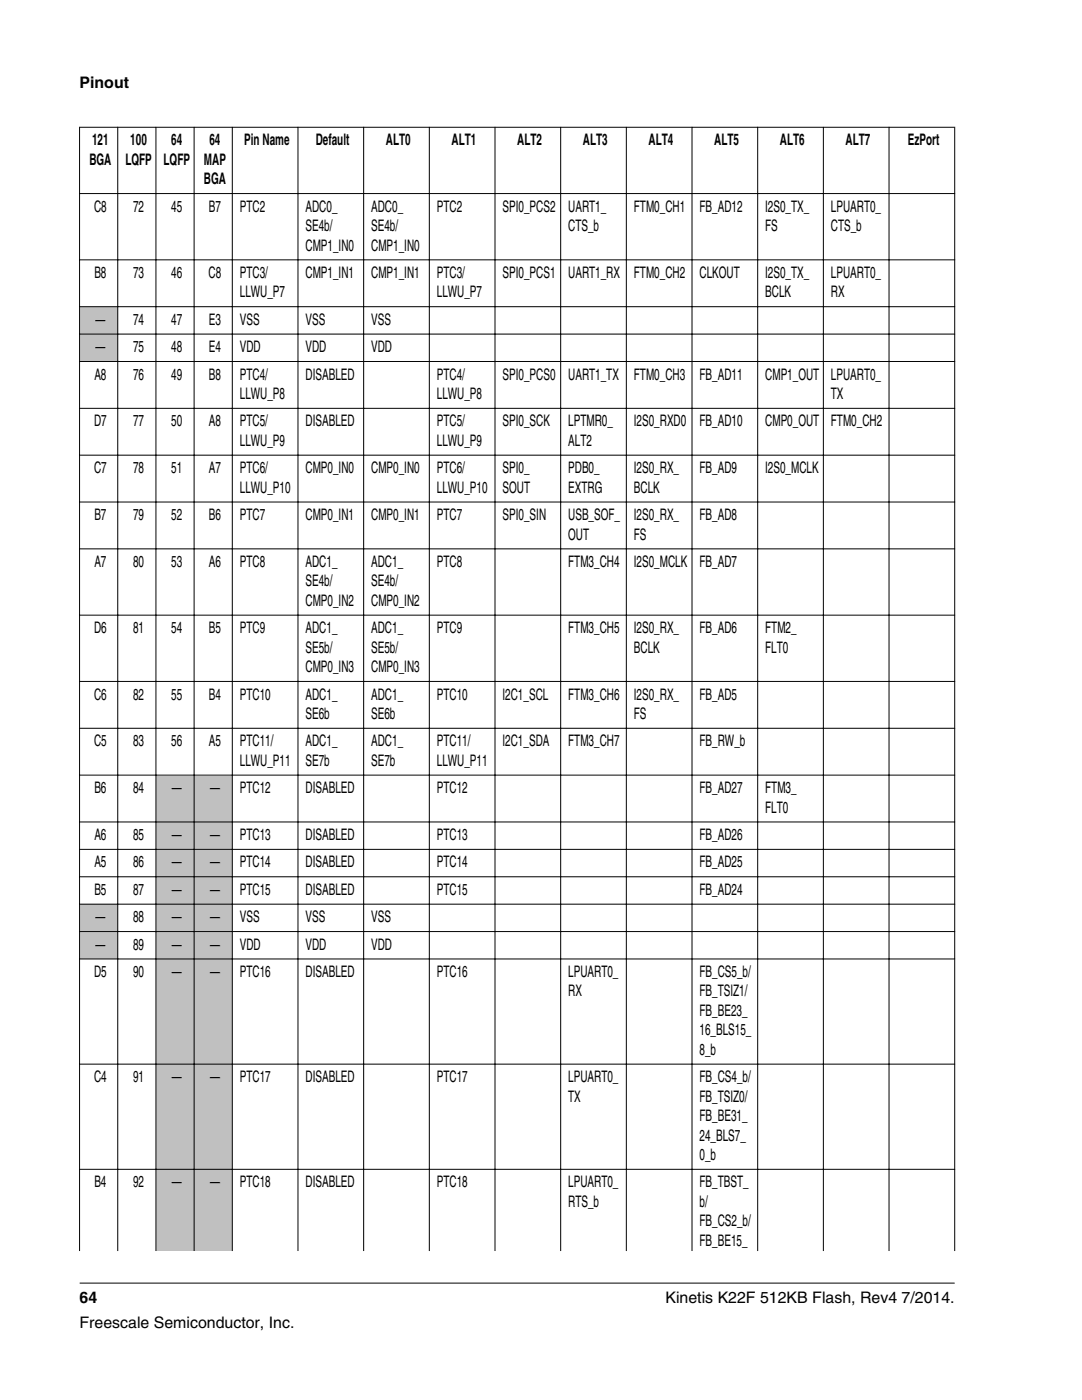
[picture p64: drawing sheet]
<svg xmlns="http://www.w3.org/2000/svg" width="216mm" height="279mm" viewBox="0 0 216 279" stroke-linecap="round" stroke-linejoin="round" font-family="sans-serif">
<defs><g id="words">
<g font-size="3.2">
<text x="15.9" y="17.5">Pinout</text>
<text x="18.4" y="29">121</text>
<text x="26" y="29">100</text>
<text x="34.2" y="29">64</text>
<text x="41.8" y="29">64</text>
<text x="48.7" y="29">Pin Name</text>
<text x="63" y="29">Default</text>
<text x="77" y="29">ALT0</text>
<text x="90.1" y="29">ALT1</text>
<text x="103.2" y="29">ALT2</text>
<text x="116.3" y="29">ALT3</text>
<text x="129.4" y="29">ALT4</text>
<text x="142.5" y="29">ALT5</text>
<text x="155.6" y="29">ALT6</text>
<text x="168.7" y="29">ALT7</text>
<text x="181.2" y="29">EzPort</text>
<text x="17.8" y="32.9">BGA</text>
<text x="25" y="32.9">LQFP</text>
<text x="32.6" y="32.9">LQFP</text>
<text x="40.7" y="32.9">MAP</text>
<text x="40.7" y="36.8">BGA</text>
<text x="18.8" y="42.2">C8</text>
<text x="26.6" y="42.2">72</text>
<text x="34.2" y="42.2">45</text>
<text x="41.7" y="42.2">B7</text>
<text x="47.9" y="42.2">PTC2</text>
<text x="61" y="42.2">ADC0_</text>
<text x="61" y="46.1">SE4b/</text>
<text x="74.1" y="42.2">ADC0_</text>
<text x="74.1" y="46.1">SE4b/</text>
<text x="87.2" y="42.2">PTC2</text>
<text x="100.3" y="42.2">SPI0_PCS2</text>
<text x="113.4" y="42.2">UART1_</text>
<text x="113.4" y="46.1">CTS_b</text>
<text x="126.5" y="42.2">FTM0_CH1</text>
<text x="139.6" y="42.2">FB_AD12</text>
<text x="152.7" y="42.2">I2S0_TX_</text>
<text x="152.7" y="46.1">FS</text>
<text x="165.8" y="42.2">LPUART0_</text>
<text x="165.8" y="46.1">CTS_b</text>
<text x="61" y="50">CMP1_IN0</text>
<text x="74.1" y="50">CMP1_IN0</text>
<text x="18.8" y="55.5">B8</text>
<text x="26.6" y="55.5">73</text>
<text x="34.2" y="55.5">46</text>
<text x="41.6" y="55.5">C8</text>
<text x="47.9" y="55.5">PTC3/</text>
<text x="47.9" y="59.3">LLWU_P7</text>
<text x="61" y="55.5">CMP1_IN1</text>
<text x="74.1" y="55.5">CMP1_IN1</text>
<text x="87.2" y="55.5">PTC3/</text>
<text x="87.2" y="59.3">LLWU_P7</text>
<text x="100.3" y="55.5">SPI0_PCS1</text>
<text x="113.4" y="55.5">UART1_RX</text>
<text x="126.5" y="55.5">FTM0_CH2</text>
<text x="139.6" y="55.5">CLKOUT</text>
<text x="152.7" y="55.5">I2S0_TX_</text>
<text x="152.7" y="59.3">BCLK</text>
<text x="165.8" y="55.5">LPUART0_</text>
<text x="165.8" y="59.3">RX</text>
<text x="19" y="64.8">—</text>
<text x="26.6" y="64.8">74</text>
<text x="34.2" y="64.8">47</text>
<text x="41.7" y="64.8">E3</text>
<text x="47.9" y="64.8">VSS</text>
<text x="61" y="64.8">VSS</text>
<text x="74.1" y="64.8">VSS</text>
<text x="19" y="70.3">—</text>
<text x="26.6" y="70.3">75</text>
<text x="34.2" y="70.3">48</text>
<text x="41.7" y="70.3">E4</text>
<text x="47.9" y="70.3">VDD</text>
<text x="61" y="70.3">VDD</text>
<text x="74.1" y="70.3">VDD</text>
<text x="18.8" y="75.8">A8</text>
<text x="26.6" y="75.8">76</text>
<text x="34.2" y="75.8">49</text>
<text x="41.7" y="75.8">B8</text>
<text x="47.9" y="75.8">PTC4/</text>
<text x="61" y="75.8">DISABLED</text>
<text x="87.2" y="75.8">PTC4/</text>
<text x="100.3" y="75.8">SPI0_PCS0</text>
<text x="113.4" y="75.8">UART1_TX</text>
<text x="126.5" y="75.8">FTM0_CH3</text>
<text x="139.6" y="75.8">FB_AD11</text>
<text x="152.7" y="75.8">CMP1_OUT</text>
<text x="165.8" y="75.8">LPUART0_</text>
<text x="47.9" y="79.6">LLWU_P8</text>
<text x="87.2" y="79.6">LLWU_P8</text>
<text x="165.8" y="79.6">TX</text>
<text x="18.8" y="85.1">D7</text>
<text x="26.6" y="85.1">77</text>
<text x="34.2" y="85.1">50</text>
<text x="41.7" y="85.1">A8</text>
<text x="47.9" y="85.1">PTC5/</text>
<text x="47.9" y="89">LLWU_P9</text>
<text x="61" y="85.1">DISABLED</text>
<text x="87.2" y="85.1">PTC5/</text>
<text x="87.2" y="89">LLWU_P9</text>
<text x="100.3" y="85.1">SPI0_SCK</text>
<text x="113.4" y="85.1">LPTMR0_</text>
<text x="113.4" y="89">ALT2</text>
<text x="126.5" y="85.1">I2S0_RXD0</text>
<text x="139.6" y="85.1">FB_AD10</text>
<text x="152.7" y="85.1">CMP0_OUT</text>
<text x="165.8" y="85.1">FTM0_CH2</text>
<text x="18.8" y="94.4">C7</text>
<text x="26.6" y="94.4">78</text>
<text x="34.2" y="94.4">51</text>
<text x="41.7" y="94.4">A7</text>
<text x="47.9" y="94.4">PTC6/</text>
<text x="61" y="94.4">CMP0_IN0</text>
<text x="74.1" y="94.4">CMP0_IN0</text>
<text x="87.2" y="94.4">PTC6/</text>
<text x="100.3" y="94.4">SPI0_</text>
<text x="113.4" y="94.4">PDB0_</text>
<text x="126.5" y="94.4">I2S0_RX_</text>
<text x="139.6" y="94.4">FB_AD9</text>
<text x="152.7" y="94.4">I2S0_MCLK</text>
<text x="47.9" y="98.3">LLWU_P10</text>
<text x="87.2" y="98.3">LLWU_P10</text>
<text x="100.3" y="98.3">SOUT</text>
<text x="113.4" y="98.3">EXTRG</text>
<text x="126.5" y="98.3">BCLK</text>
<text x="18.8" y="103.8">B7</text>
<text x="26.6" y="103.8">79</text>
<text x="34.2" y="103.8">52</text>
<text x="41.7" y="103.8">B6</text>
<text x="47.9" y="103.8">PTC7</text>
<text x="61" y="103.8">CMP0_IN1</text>
<text x="74.1" y="103.8">CMP0_IN1</text>
<text x="87.2" y="103.8">PTC7</text>
<text x="100.3" y="103.8">SPI0_SIN</text>
<text x="113.4" y="103.8">USB_SOF_</text>
<text x="113.4" y="107.7">OUT</text>
<text x="126.5" y="103.8">I2S0_RX_</text>
<text x="126.5" y="107.7">FS</text>
<text x="139.6" y="103.8">FB_AD8</text>
<text x="18.8" y="113.1">A7</text>
<text x="26.6" y="113.1">80</text>
<text x="34.2" y="113.1">53</text>
<text x="41.7" y="113.1">A6</text>
<text x="47.9" y="113.1">PTC8</text>
<text x="61" y="113.1">ADC1_</text>
<text x="74.1" y="113.1">ADC1_</text>
<text x="87.2" y="113.1">PTC8</text>
<text x="113.4" y="113.1">FTM3_CH4</text>
<text x="126.5" y="113.1">I2S0_MCLK</text>
<text x="139.6" y="113.1">FB_AD7</text>
<text x="61" y="117">SE4b/</text>
<text x="74.1" y="117">SE4b/</text>
<text x="61" y="120.9">CMP0_IN2</text>
<text x="74.1" y="120.9">CMP0_IN2</text>
<text x="18.8" y="126.4">D6</text>
<text x="26.6" y="126.4">81</text>
<text x="34.2" y="126.4">54</text>
<text x="41.7" y="126.4">B5</text>
<text x="47.9" y="126.4">PTC9</text>
<text x="61" y="126.4">ADC1_</text>
<text x="61" y="130.3">SE5b/</text>
<text x="74.1" y="126.4">ADC1_</text>
<text x="74.1" y="130.3">SE5b/</text>
<text x="87.2" y="126.4">PTC9</text>
<text x="113.4" y="126.4">FTM3_CH5</text>
<text x="126.5" y="126.4">I2S0_RX_</text>
<text x="126.5" y="130.3">BCLK</text>
<text x="139.6" y="126.4">FB_AD6</text>
<text x="152.7" y="126.4">FTM2_</text>
<text x="152.7" y="130.3">FLT0</text>
<text x="61" y="134.1">CMP0_IN3</text>
<text x="74.1" y="134.1">CMP0_IN3</text>
<text x="18.8" y="139.6">C6</text>
<text x="26.6" y="139.6">82</text>
<text x="34.2" y="139.6">55</text>
<text x="41.7" y="139.6">B4</text>
<text x="47.9" y="139.6">PTC10</text>
<text x="61" y="139.6">ADC1_</text>
<text x="61" y="143.5">SE6b</text>
<text x="74.1" y="139.6">ADC1_</text>
<text x="74.1" y="143.5">SE6b</text>
<text x="87.2" y="139.6">PTC10</text>
<text x="100.3" y="139.6">I2C1_SCL</text>
<text x="113.4" y="139.6">FTM3_CH6</text>
<text x="126.5" y="139.6">I2S0_RX_</text>
<text x="126.5" y="143.5">FS</text>
<text x="139.6" y="139.6">FB_AD5</text>
<text x="18.8" y="149">C5</text>
<text x="26.6" y="149">83</text>
<text x="34.2" y="149">56</text>
<text x="41.7" y="149">A5</text>
<text x="47.9" y="149">PTC11/</text>
<text x="61" y="149">ADC1_</text>
<text x="74.1" y="149">ADC1_</text>
<text x="87.2" y="149">PTC11/</text>
<text x="100.3" y="149">I2C1_SDA</text>
<text x="113.4" y="149">FTM3_CH7</text>
<text x="139.6" y="149">FB_RW_b</text>
<text x="47.9" y="152.8">LLWU_P11</text>
<text x="61" y="152.8">SE7b</text>
<text x="74.1" y="152.8">SE7b</text>
<text x="87.2" y="152.8">LLWU_P11</text>
<text x="18.8" y="158.3">B6</text>
<text x="26.6" y="158.3">84</text>
<text x="34.3" y="158.3">—</text>
<text x="41.9" y="158.3">—</text>
<text x="47.9" y="158.3">PTC12</text>
<text x="61" y="158.3">DISABLED</text>
<text x="87.2" y="158.3">PTC12</text>
<text x="139.6" y="158.3">FB_AD27</text>
<text x="152.7" y="158.3">FTM3_</text>
<text x="18.8" y="167.6">A6</text>
<text x="26.6" y="167.6">85</text>
<text x="34.3" y="167.6">—</text>
<text x="41.9" y="167.6">—</text>
<text x="47.9" y="167.6">PTC13</text>
<text x="61" y="167.6">DISABLED</text>
<text x="87.2" y="167.6">PTC13</text>
<text x="139.6" y="167.6">FB_AD26</text>
<text x="152.7" y="162.2">FLT0</text>
<text x="18.8" y="173.1">A5</text>
<text x="26.6" y="173.1">86</text>
<text x="34.3" y="173.1">—</text>
<text x="41.9" y="173.1">—</text>
<text x="47.9" y="173.1">PTC14</text>
<text x="61" y="173.1">DISABLED</text>
<text x="87.2" y="173.1">PTC14</text>
<text x="139.6" y="173.1">FB_AD25</text>
<text x="18.8" y="178.6">B5</text>
<text x="26.6" y="178.6">87</text>
<text x="34.3" y="178.6">—</text>
<text x="41.9" y="178.6">—</text>
<text x="47.9" y="178.6">PTC15</text>
<text x="61" y="178.6">DISABLED</text>
<text x="87.2" y="178.6">PTC15</text>
<text x="139.6" y="178.6">FB_AD24</text>
<text x="19" y="184.1">—</text>
<text x="26.6" y="184.1">88</text>
<text x="34.3" y="184.1">—</text>
<text x="41.9" y="184.1">—</text>
<text x="47.9" y="184.1">VSS</text>
<text x="61" y="184.1">VSS</text>
<text x="74.1" y="184.1">VSS</text>
<text x="19" y="189.5">—</text>
<text x="26.6" y="189.5">89</text>
<text x="34.3" y="189.5">—</text>
<text x="41.9" y="189.5">—</text>
<text x="47.9" y="189.5">VDD</text>
<text x="61" y="189.5">VDD</text>
<text x="74.1" y="189.5">VDD</text>
<text x="18.8" y="195">D5</text>
<text x="26.6" y="195">90</text>
<text x="34.3" y="195">—</text>
<text x="41.9" y="195">—</text>
<text x="47.9" y="195">PTC16</text>
<text x="61" y="195">DISABLED</text>
<text x="87.2" y="195">PTC16</text>
<text x="113.4" y="195">LPUART0_</text>
<text x="139.6" y="195">FB_CS5_b/</text>
<text x="113.4" y="198.9">RX</text>
<text x="139.6" y="198.9">FB_TSIZ1/</text>
<text x="139.6" y="202.8">FB_BE23_</text>
<text x="139.6" y="206.6">16_BLS15_</text>
<text x="18.8" y="216">C4</text>
<text x="26.6" y="216">91</text>
<text x="34.3" y="216">—</text>
<text x="41.9" y="216">—</text>
<text x="47.9" y="216">PTC17</text>
<text x="61" y="216">DISABLED</text>
<text x="87.2" y="216">PTC17</text>
<text x="113.4" y="216">LPUART0_</text>
<text x="139.6" y="210.5">8_b</text>
<text x="139.6" y="216">FB_CS4_b/</text>
<text x="113.4" y="219.9">TX</text>
<text x="139.6" y="219.9">FB_TSIZ0/</text>
<text x="139.6" y="223.7">FB_BE31_</text>
<text x="139.6" y="227.6">24_BLS7_</text>
<text x="139.6" y="231.5">0_b</text>
<text x="18.8" y="237">B4</text>
<text x="26.6" y="237">92</text>
<text x="34.3" y="237">—</text>
<text x="41.9" y="237">—</text>
<text x="47.9" y="237">PTC18</text>
<text x="61" y="237">DISABLED</text>
<text x="87.2" y="237">PTC18</text>
<text x="113.4" y="237">LPUART0_</text>
<text x="139.6" y="237">FB_TBST_</text>
<text x="113.4" y="240.9">RTS_b</text>
<text x="139.6" y="240.9">b/</text>
<text x="139.6" y="244.7">FB_CS2_b/</text>
<text x="139.6" y="248.6">FB_BE15_</text>
<text x="15.9" y="260">64</text>
<text x="132.8" y="260">Kinetis K22F 512KB Flash, Rev4 7/2014.</text>
<text x="15.9" y="265">Freescale Semiconductor, Inc.</text>
</g>
</g></defs>
<g fill="#c0c0c0">
<path d="M16 61.3h7.4v5.3h-7.4z" fill-rule="evenodd"/>
<path d="M16 66.8h7.4v5.3h-7.4z" fill-rule="evenodd"/>
<path d="M31.2 154.8h7.4v9.2h-7.4z" fill-rule="evenodd"/>
<path d="M38.8 154.8h7.5v9.2h-7.5z" fill-rule="evenodd"/>
<path d="M31.2 164.1h7.4v5.3h-7.4z" fill-rule="evenodd"/>
<path d="M38.8 164.1h7.5v5.3h-7.5z" fill-rule="evenodd"/>
<path d="M31.2 169.6h7.4v5.3h-7.4z" fill-rule="evenodd"/>
<path d="M38.8 169.6h7.5v5.3h-7.5z" fill-rule="evenodd"/>
<path d="M31.2 175.1h7.4v5.3h-7.4z" fill-rule="evenodd"/>
<path d="M38.8 175.1h7.5v5.3h-7.5z" fill-rule="evenodd"/>
<path d="M16 180.5h7.4v5.3h-7.4z" fill-rule="evenodd"/>
<path d="M31.2 180.5h7.4v5.3h-7.4z" fill-rule="evenodd"/>
<path d="M38.8 180.5h7.5v5.3h-7.5z" fill-rule="evenodd"/>
<path d="M16 186h7.4v5.3h-7.4z" fill-rule="evenodd"/>
<path d="M31.2 186h7.4v5.3h-7.4z" fill-rule="evenodd"/>
<path d="M38.8 186h7.5v5.3h-7.5z" fill-rule="evenodd"/>
<path d="M31.2 191.5h7.4v20.8h-7.4z" fill-rule="evenodd"/>
<path d="M38.8 191.5h7.5v20.8h-7.5z" fill-rule="evenodd"/>
<path d="M31.2 212.5h7.4v20.8h-7.4z" fill-rule="evenodd"/>
<path d="M38.8 212.5h7.5v20.8h-7.5z" fill-rule="evenodd"/>
<path d="M31.2 233.5h7.4v16.2h-7.4z" fill-rule="evenodd"/>
<path d="M38.8 233.5h7.5v16.2h-7.5z" fill-rule="evenodd"/>
</g>
<g fill="none" stroke="#000" stroke-width=".2">
<path d="M15.8 25.4h174.8M15.8 38.6h174.8M15.9 25.3v224.4M23.5 25.3v224.4M31.1 25.3v224.4M38.7 25.3v224.4M46.4 25.3v224.4M59.5 25.3v224.4M72.6 25.3v224.4M85.7 25.3v224.4M98.8 25.3v224.4M111.9 25.3v224.4"/>
<path d="M125 25.3v224.4M138.1 25.3v224.4M151.2 25.3v224.4M164.3 25.3v224.4M177.4 25.3v224.4M190.5 25.3v224.4M15.8 51.9h174.8M15.8 61.2h174.8M15.8 66.7h174.8M15.8 72.1h174.8M15.8 81.5h174.8M15.8 90.8h174.8"/>
<path d="M15.8 100.2h174.8M15.8 109.5h174.8M15.8 122.8h174.8M15.8 136h174.8M15.8 145.3h174.8M15.8 154.7h174.8M15.8 164h174.8M15.8 169.5h174.8M15.8 175h174.8M15.8 180.4h174.8M15.8 185.9h174.8M15.8 191.4h174.8"/>
<path d="M15.8 212.4h174.8M15.8 233.4h174.8M15.9 256.1h174.6"/>
</g>
<use href="#words"/>
</svg>
